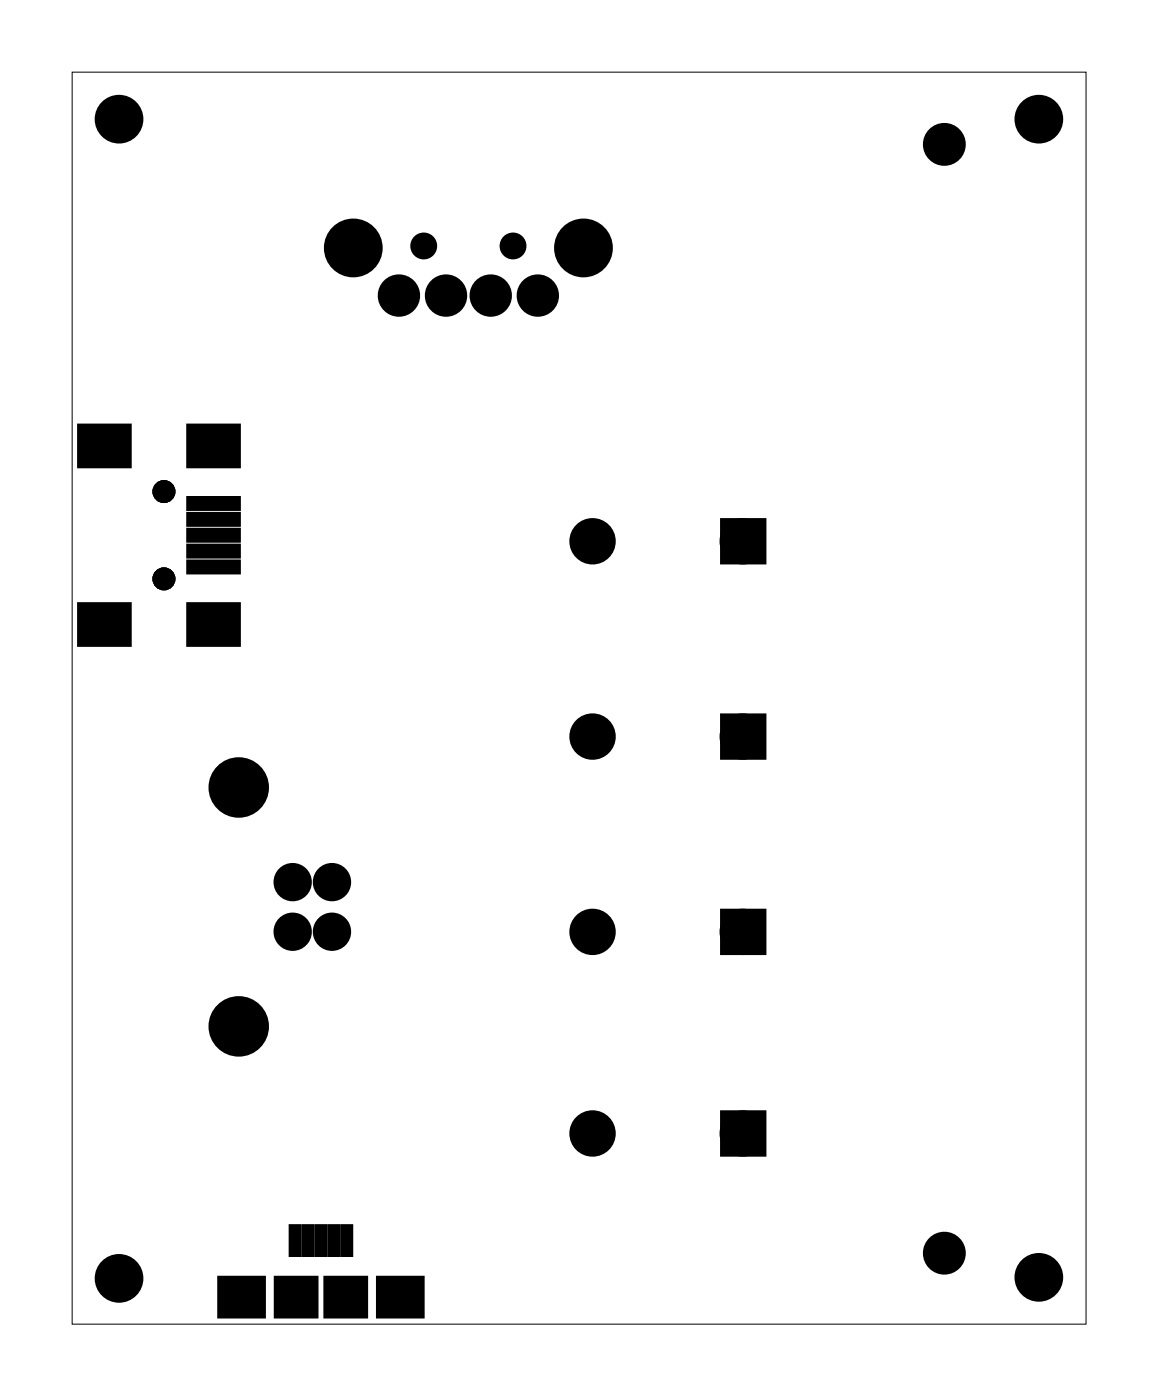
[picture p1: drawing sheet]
<svg xmlns="http://www.w3.org/2000/svg" width="58mm" height="71mm" viewBox="0 0 58 71" stroke-linecap="round" stroke-linejoin="round" font-family="sans-serif">
<path d="M3.6 3.6h51.1v63.1h-51.1z" fill="none" stroke="#000" stroke-width=".05"/>
<g fill="#000">
<circle cx="6" cy="6" r="1.1"/>
<circle cx="17.8" cy="12.5" r="1.23"/>
<circle cx="20.1" cy="14.9" r=".7"/>
<circle cx="21.4" cy="12.4" r=".55"/>
<circle cx="22.5" cy="14.9" r=".7"/>
<circle cx="24.7" cy="14.9" r=".7"/>
<circle cx="25.9" cy="12.4" r=".55"/>
<circle cx="27.1" cy="14.9" r=".7"/>
<circle cx="29.4" cy="12.5" r="1.23"/>
<circle cx="47.6" cy="7.3" r=".7"/>
<circle cx="52.4" cy="6" r="1.1"/>
<circle cx="8.3" cy="24.8" r=".45"/>
<circle cx="8.3" cy="29.2" r=".45"/>
<circle cx="12" cy="39.7" r="1.27"/>
<circle cx="29.9" cy="27.3" r=".79"/>
<circle cx="29.9" cy="37.1" r=".79"/>
<circle cx="37.4" cy="27.3" r=".79"/>
<circle cx="37.4" cy="37.1" r=".79"/>
<circle cx="12" cy="51.7" r="1.27"/>
<circle cx="14.7" cy="47" r=".65"/>
<circle cx="14.7" cy="44.5" r=".65"/>
<circle cx="16.7" cy="47" r=".65"/>
<circle cx="16.7" cy="44.5" r=".65"/>
<circle cx="29.9" cy="57.1" r=".79"/>
<circle cx="29.9" cy="47" r=".79"/>
<circle cx="37.4" cy="57.1" r=".79"/>
<circle cx="37.4" cy="47" r=".79"/>
<circle cx="6" cy="64.4" r="1.1"/>
<circle cx="47.6" cy="63.2" r=".7"/>
<circle cx="52.4" cy="64.4" r="1.1"/>
</g>
<g fill="none" stroke="#000" stroke-width=".25">
<path d="M4 21.5h2.5v2h-2.5zM4 30.5h2.5v2h-2.5zM9.5 26.7h2.5v.5h-2.5zM9.5 27.5h2.5v.5h-2.5zM9.5 25.1h2.5v.5h-2.5zM9.5 25.9h2.5v.5h-2.5zM9.5 21.5h2.5v2h-2.5zM9.5 30.5h2.5v2h-2.5zM9.5 28.3h2.5v.5h-2.5zM11.1 64.4h2.2v1.9h-2.2zM13.9 64.4h2v1.9h-2zM14.7 61.8h.4v1.4h-.4z"/>
<path d="M15.3 61.8h.4v1.4h-.4zM16 61.8h.4v1.4h-.4zM16.4 64.4h2v1.9h-2zM16.6 61.8h.4v1.4h-.4zM17.3 61.8h.4v1.4h-.4zM19.1 64.4h2.2v1.9h-2.2z"/>
<circle cx="6" cy="6" r="1.1"/>
<circle cx="21.4" cy="12.4" r=".55"/>
<circle cx="25.9" cy="12.4" r=".55"/>
<circle cx="52.4" cy="6" r="1.1"/>
<circle cx="8.3" cy="29.2" r=".45"/>
<circle cx="8.3" cy="24.8" r=".45"/>
<circle cx="6" cy="64.4" r="1.1"/>
<circle cx="52.4" cy="64.4" r="1.1"/>
</g>
<g fill="none" stroke="#000" stroke-width=".76" stroke-linecap="butt">
<path d="M36.7 36.3h1.5v1.6h-1.5zM36.7 26.5h1.5v1.6h-1.5zM36.7 46.2h1.5v1.6h-1.5zM36.7 56.3h1.5v1.6h-1.5z"/>
<circle cx="47.6" cy="7.3" r=".7"/>
<circle cx="29.9" cy="37.1" r=".79"/>
<circle cx="29.9" cy="27.3" r=".79"/>
<circle cx="37.4" cy="27.3" r=".79"/>
<circle cx="37.4" cy="37.1" r=".79"/>
<circle cx="29.9" cy="57.1" r=".79"/>
<circle cx="29.9" cy="47" r=".79"/>
<circle cx="37.4" cy="47" r=".79"/>
<circle cx="37.4" cy="57.1" r=".79"/>
<circle cx="47.6" cy="63.2" r=".7"/>
</g>
<g fill="none" stroke="#000" stroke-width=".74" stroke-linecap="butt">
<circle cx="20.1" cy="14.9" r=".7"/>
<circle cx="22.5" cy="14.9" r=".7"/>
<circle cx="24.7" cy="14.9" r=".7"/>
<circle cx="27.1" cy="14.9" r=".7"/>
</g>
<g fill="none" stroke="#000" stroke-width=".51">
<circle cx="17.8" cy="12.5" r="1.23"/>
<circle cx="29.4" cy="12.5" r="1.23"/>
<circle cx="12" cy="39.7" r="1.27"/>
<circle cx="12" cy="51.7" r="1.27"/>
</g>
<g fill="none" stroke="#000" stroke-width=".64" stroke-linecap="butt">
<circle cx="14.7" cy="44.5" r=".65"/>
<circle cx="14.7" cy="47" r=".65"/>
<circle cx="16.7" cy="44.5" r=".65"/>
<circle cx="16.7" cy="47" r=".65"/>
</g>
<g fill="#000">
<path d="M4 21.5h2.5v2h-2.5zM4 30.5h2.5v2h-2.5zM9.5 26.7h2.5v.5h-2.5zM9.5 27.5h2.5v.5h-2.5zM9.5 25.1h2.5v.5h-2.5zM9.5 25.9h2.5v.5h-2.5zM9.5 21.5h2.5v2h-2.5zM9.5 30.5h2.5v2h-2.5zM9.5 28.3h2.5v.5h-2.5zM36.7 36.3h1.5v1.6h-1.5zM36.7 26.5h1.5v1.6h-1.5zM36.7 46.2h1.5v1.6h-1.5z"/>
<path d="M36.7 56.3h1.5v1.6h-1.5zM11.1 64.4h2.2v1.9h-2.2zM14.7 61.8h.4v1.4h-.4zM15.3 61.8h.4v1.4h-.4zM13.9 64.4h2v1.9h-2zM16 61.8h.4v1.4h-.4zM16.6 61.8h.4v1.4h-.4zM17.3 61.8h.4v1.4h-.4zM16.4 64.4h2v1.9h-2zM19.1 64.4h2.2v1.9h-2.2z"/>
</g>
</svg>
